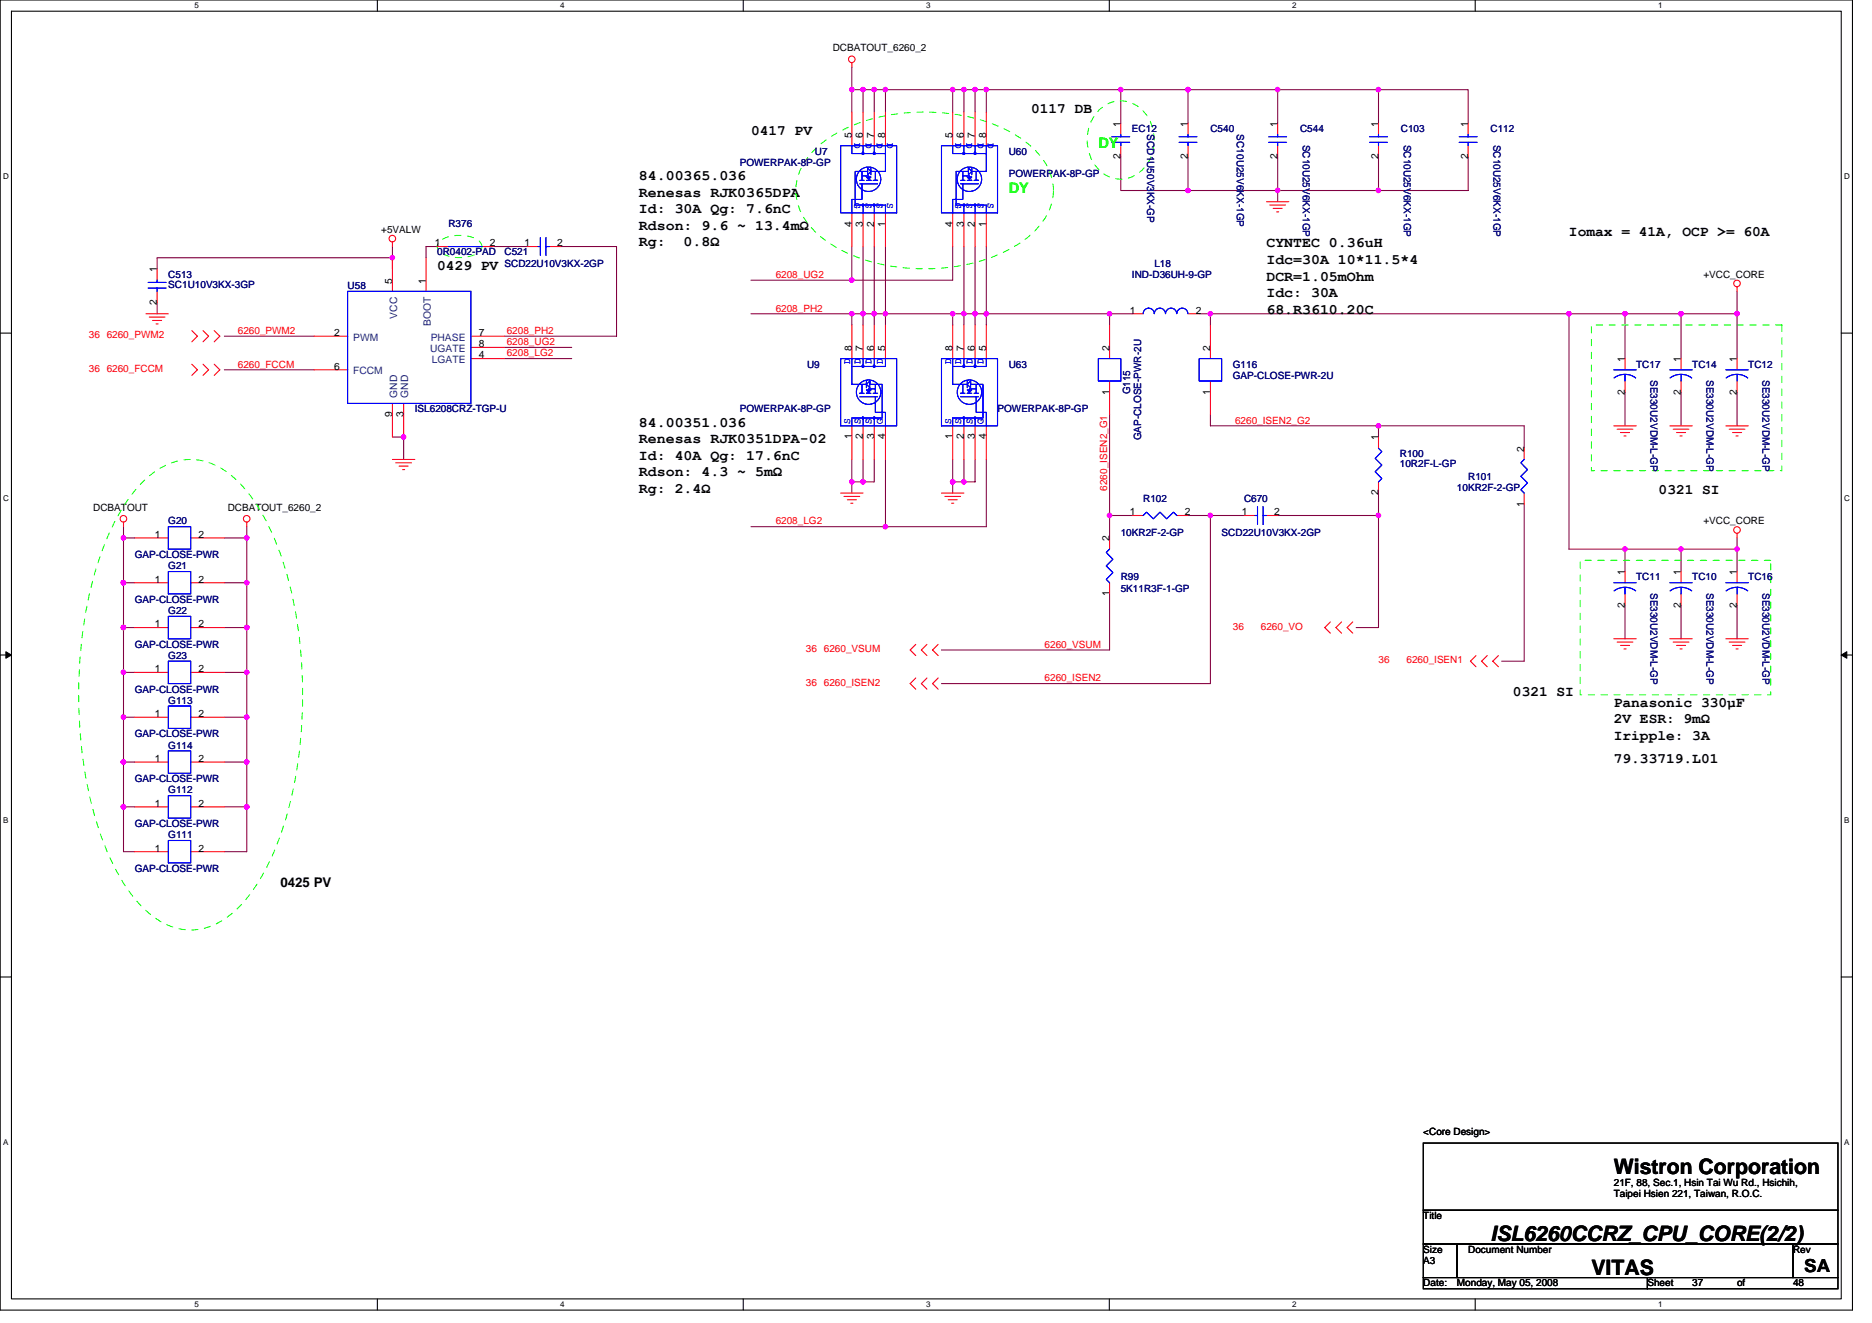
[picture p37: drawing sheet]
<svg xmlns="http://www.w3.org/2000/svg" width="297mm" height="210mm" viewBox="0 0 297 210" stroke-linecap="round" stroke-linejoin="round" font-family="sans-serif">
<defs><g id="words">
<g font-size="3.4">
<text x="256.1" y="186.2">Wistron Corporation</text>
<text x="236.5" y="196.9">ISL6260CCRZ_CPU_CORE(2/2)</text>
<text x="252.5" y="202.2">VITAS</text>
</g>
<text font-size="2.8" x="286.3" y="201.8">SA</text>
<g font-size="2.3">
<text x="163.6" y="17.9">0117 DB</text>
<text x="119.2" y="21.5">0417 PV</text>
<text x="101.4" y="28.6">84.00365.036</text>
<text x="101.4" y="31.2">Renesas RJK0365DPA</text>
<text x="101.4" y="33.8">Id: 30A Qg: 7.6nC</text>
<text x="101.4" y="36.5">Rdson: 9.6 ~ 13.4mΩ</text>
<text x="101.4" y="39.1">Rg:</text>
<text x="108.5" y="39.1">0.8Ω</text>
<text x="201" y="39.3">CYNTEC 0.36uH</text>
<text x="201" y="41.9">Idc=30A 10*11.5*4</text>
<text x="249" y="37.5">Iomax = 41A, OCP &gt;= 60A</text>
<text x="69.4" y="42.8">0429 PV</text>
<text x="201" y="44.5">DCR=1.05mOhm</text>
<text x="201" y="47.1">Idc: 30A</text>
<text x="201" y="49.8">68.R3610.20C</text>
<text x="101.4" y="67.7">84.00351.036</text>
<text x="101.4" y="70.3">Renesas RJK0351DPA-02</text>
<text x="101.4" y="73">Id: 40A Qg: 17.6nC</text>
<text x="101.4" y="75.6">Rdson: 4.3 ~ 5mΩ</text>
<text x="101.4" y="78.2">Rg: 2.4Ω</text>
<text x="263.2" y="78.4">0321 SI</text>
<text x="240.1" y="110.4">0321 SI</text>
<text x="256.1" y="112.2">Panasonic 330µF</text>
<text x="256.1" y="114.8">2V ESR: 9mΩ</text>
<text x="256.1" y="117.4">Iripple: 3A</text>
<text x="256.1" y="121.1">79.33719.L01</text>
</g>
<g font-size="2.3" fill="#0f0">
<text x="174.3" y="23.5">DY</text>
<text x="160.1" y="30.6">DY</text>
</g>
<text font-size="2.1" x="44.5" y="140.7">0425 PV</text>
<g font-size="1.6">
<text x="132.1" y="8.2">DCBATOUT_6260_2</text>
<text x="135.1" y="21.9" transform="rotate(-90 135.1 21.9)">5</text>
<text x="136.9" y="21.9" transform="rotate(-90 136.9 21.9)">6</text>
<text x="138.7" y="21.9" transform="rotate(-90 138.7 21.9)">7</text>
<text x="140.5" y="21.9" transform="rotate(-90 140.5 21.9)">8</text>
<text x="151.1" y="21.9" transform="rotate(-90 151.1 21.9)">5</text>
<text x="152.9" y="21.9" transform="rotate(-90 152.9 21.9)">6</text>
<text x="154.7" y="21.9" transform="rotate(-90 154.7 21.9)">7</text>
<text x="156.5" y="21.9" transform="rotate(-90 156.5 21.9)">8</text>
<text x="177.8" y="20.1" transform="rotate(-90 177.8 20.1)">1</text>
<text x="188.5" y="20.1" transform="rotate(-90 188.5 20.1)">1</text>
<text x="202.7" y="20.1" transform="rotate(-90 202.7 20.1)">1</text>
<text x="218.7" y="20.1" transform="rotate(-90 218.7 20.1)">1</text>
<text x="232.9" y="20.1" transform="rotate(-90 232.9 20.1)">1</text>
<text x="177.8" y="25.3" transform="rotate(-90 177.8 25.3)">2</text>
<text x="188.5" y="25.3" transform="rotate(-90 188.5 25.3)">2</text>
<text x="202.7" y="25.3" transform="rotate(-90 202.7 25.3)">2</text>
<text x="218.7" y="25.3" transform="rotate(-90 218.7 25.3)">2</text>
<text x="232.9" y="25.3" transform="rotate(-90 232.9 25.3)">2</text>
<text x="135.1" y="35.9" transform="rotate(-90 135.1 35.9)">4</text>
<text x="136.9" y="35.9" transform="rotate(-90 136.9 35.9)">3</text>
<text x="138.7" y="35.9" transform="rotate(-90 138.7 35.9)">2</text>
<text x="140.5" y="35.9" transform="rotate(-90 140.5 35.9)">1</text>
<text x="151.1" y="35.9" transform="rotate(-90 151.1 35.9)">4</text>
<text x="152.9" y="35.9" transform="rotate(-90 152.9 35.9)">3</text>
<text x="154.7" y="35.9" transform="rotate(-90 154.7 35.9)">2</text>
<text x="156.5" y="35.9" transform="rotate(-90 156.5 35.9)">1</text>
<text x="60.5" y="37">+5VALW</text>
<text x="69" y="39.1">1</text>
<text x="77.7" y="39.1">2</text>
<text x="83.2" y="39.1">1</text>
<text x="88.4" y="39.1">2</text>
<text x="24.9" y="43.2" transform="rotate(-90 24.9 43.2)">1</text>
<text x="62.2" y="45" transform="rotate(-90 62.2 45)">5</text>
<text x="67.6" y="45" transform="rotate(-90 67.6 45)">1</text>
<text x="270.3" y="44.1">+VCC_CORE</text>
<text x="24.9" y="48.4" transform="rotate(-90 24.9 48.4)">2</text>
<text x="53" y="53.3">2</text>
<text x="76" y="53.3">7</text>
<text x="179.3" y="49.8">1</text>
<text x="189.8" y="49.8">2</text>
<text x="53" y="58.7">6</text>
<text x="76" y="56.9">4</text>
<text x="76" y="55.1">8</text>
<text x="135.1" y="55.6" transform="rotate(-90 135.1 55.6)">8</text>
<text x="136.9" y="55.6" transform="rotate(-90 136.9 55.6)">7</text>
<text x="138.7" y="55.6" transform="rotate(-90 138.7 55.6)">6</text>
<text x="140.5" y="55.6" transform="rotate(-90 140.5 55.6)">5</text>
<text x="151.1" y="55.6" transform="rotate(-90 151.1 55.6)">8</text>
<text x="152.9" y="55.6" transform="rotate(-90 152.9 55.6)">7</text>
<text x="154.7" y="55.6" transform="rotate(-90 154.7 55.6)">6</text>
<text x="156.5" y="55.6" transform="rotate(-90 156.5 55.6)">5</text>
<text x="176" y="55.6" transform="rotate(-90 176 55.6)">2</text>
<text x="192" y="55.6" transform="rotate(-90 192 55.6)">2</text>
<text x="257.8" y="57.4" transform="rotate(-90 257.8 57.4)">1</text>
<text x="266.7" y="57.4" transform="rotate(-90 266.7 57.4)">1</text>
<text x="275.6" y="57.4" transform="rotate(-90 275.6 57.4)">1</text>
<text x="176" y="62.6" transform="rotate(-90 176 62.6)">1</text>
<text x="192" y="62.6" transform="rotate(-90 192 62.6)">1</text>
<text x="257.8" y="62.6" transform="rotate(-90 257.8 62.6)">2</text>
<text x="266.7" y="62.6" transform="rotate(-90 266.7 62.6)">2</text>
<text x="275.6" y="62.6" transform="rotate(-90 275.6 62.6)">2</text>
<text x="62.2" y="66.2" transform="rotate(-90 62.2 66.2)">9</text>
<text x="64" y="66.2" transform="rotate(-90 64 66.2)">3</text>
<text x="135.1" y="69.7" transform="rotate(-90 135.1 69.7)">1</text>
<text x="136.9" y="69.7" transform="rotate(-90 136.9 69.7)">2</text>
<text x="138.7" y="69.7" transform="rotate(-90 138.7 69.7)">3</text>
<text x="140.5" y="69.7" transform="rotate(-90 140.5 69.7)">4</text>
<text x="151.1" y="69.7" transform="rotate(-90 151.1 69.7)">1</text>
<text x="152.9" y="69.7" transform="rotate(-90 152.9 69.7)">2</text>
<text x="154.7" y="69.7" transform="rotate(-90 154.7 69.7)">3</text>
<text x="156.5" y="69.7" transform="rotate(-90 156.5 69.7)">4</text>
<text x="218.7" y="69.9" transform="rotate(-90 218.7 69.9)">1</text>
<text x="241.8" y="71.6" transform="rotate(-90 241.8 71.6)">2</text>
<text x="14.8" y="81.1">DCBATOUT</text>
<text x="36.1" y="81.1">DCBATOUT_6260_2</text>
<text x="179.3" y="81.8">1</text>
<text x="188" y="81.8">2</text>
<text x="197" y="81.8">1</text>
<text x="202.2" y="81.8">2</text>
<text x="218.7" y="78.6" transform="rotate(-90 218.7 78.6)">2</text>
<text x="241.8" y="80.4" transform="rotate(-90 241.8 80.4)">1</text>
<text x="270.3" y="83.2">+VCC_CORE</text>
<text x="24.6" y="85.3">1</text>
<text x="31.5" y="85.3">2</text>
<text x="176" y="85.9" transform="rotate(-90 176 85.9)">2</text>
<text x="24.6" y="92.4">1</text>
<text x="31.5" y="92.4">2</text>
<text x="176" y="94.6" transform="rotate(-90 176 94.6)">1</text>
<text x="257.8" y="91.2" transform="rotate(-90 257.8 91.2)">1</text>
<text x="266.7" y="91.2" transform="rotate(-90 266.7 91.2)">1</text>
<text x="275.6" y="91.2" transform="rotate(-90 275.6 91.2)">1</text>
<text x="24.6" y="99.5">1</text>
<text x="31.5" y="99.5">2</text>
<text x="257.8" y="96.4" transform="rotate(-90 257.8 96.4)">2</text>
<text x="266.7" y="96.4" transform="rotate(-90 266.7 96.4)">2</text>
<text x="275.6" y="96.4" transform="rotate(-90 275.6 96.4)">2</text>
<text x="24.6" y="106.7">1</text>
<text x="31.5" y="106.7">2</text>
<text x="24.6" y="113.8">1</text>
<text x="31.5" y="113.8">2</text>
<text x="24.6" y="120.9">1</text>
<text x="31.5" y="120.9">2</text>
<text x="24.6" y="128">1</text>
<text x="31.5" y="128">2</text>
<text x="24.6" y="135.1">1</text>
<text x="31.5" y="135.1">2</text>
<text x="225.8" y="180.1">&lt;Core Design&gt;</text>
<text x="256.1" y="188.1">21F, 88, Sec.1, Hsin Tai Wu Rd., Hsichih,</text>
<text x="256.1" y="189.9">Taipei Hsien 221, Taiwan, R.O.C.</text>
<text x="225.8" y="193.4">Title</text>
<text x="225.8" y="200.6">A3</text>
<text x="225.8" y="198.8">Size</text>
<text x="233" y="198.8">Document Number</text>
<text x="284.5" y="198.8">Rev</text>
<text x="225.8" y="204.1">Date:</text>
<text x="231.2" y="204.1">Monday, May 05, 2008</text>
<text x="261.4" y="204.1">Sheet</text>
<text x="268.5" y="204.1">37</text>
<text x="275.6" y="204.1">of</text>
<text x="284.5" y="204.1">48</text>
</g>
<g font-size="1.6" fill="#00f">
<text x="135.6" y="22.8" transform="rotate(90 135.6 22.8)">D</text>
<text x="137.4" y="22.8" transform="rotate(90 137.4 22.8)">D</text>
<text x="139.1" y="22.8" transform="rotate(90 139.1 22.8)">D</text>
<text x="140.8" y="22.8" transform="rotate(90 140.8 22.8)">D</text>
<text x="151.6" y="22.8" transform="rotate(90 151.6 22.8)">D</text>
<text x="153.4" y="22.8" transform="rotate(90 153.4 22.8)">D</text>
<text x="155.1" y="22.8" transform="rotate(90 155.1 22.8)">D</text>
<text x="156.8" y="22.8" transform="rotate(90 156.8 22.8)">D</text>
<text x="135.6" y="32.2" transform="rotate(90 135.6 32.2)">G</text>
<text x="137.4" y="32.2" transform="rotate(90 137.4 32.2)">S</text>
<text x="139.1" y="32.2" transform="rotate(90 139.1 32.2)">S</text>
<text x="140.8" y="32.2" transform="rotate(90 140.8 32.2)">S</text>
<text x="151.6" y="32.2" transform="rotate(90 151.6 32.2)">G</text>
<text x="153.4" y="32.2" transform="rotate(90 153.4 32.2)">S</text>
<text x="155.1" y="32.2" transform="rotate(90 155.1 32.2)">S</text>
<text x="156.8" y="32.2" transform="rotate(90 156.8 32.2)">S</text>
<text x="134.9" y="57.8" transform="rotate(-90 134.9 57.8)">D</text>
<text x="136.5" y="57.8" transform="rotate(-90 136.5 57.8)">D</text>
<text x="138.3" y="57.8" transform="rotate(-90 138.3 57.8)">D</text>
<text x="140.1" y="57.8" transform="rotate(-90 140.1 57.8)">D</text>
<text x="150.9" y="57.8" transform="rotate(-90 150.9 57.8)">D</text>
<text x="152.5" y="57.8" transform="rotate(-90 152.5 57.8)">D</text>
<text x="154.3" y="57.8" transform="rotate(-90 154.3 57.8)">D</text>
<text x="156.1" y="57.8" transform="rotate(-90 156.1 57.8)">D</text>
<text x="134.9" y="67.2" transform="rotate(-90 134.9 67.2)">S</text>
<text x="136.5" y="67.2" transform="rotate(-90 136.5 67.2)">S</text>
<text x="138.3" y="67.2" transform="rotate(-90 138.3 67.2)">S</text>
<text x="140.1" y="67.2" transform="rotate(-90 140.1 67.2)">G</text>
<text x="150.9" y="67.2" transform="rotate(-90 150.9 67.2)">S</text>
<text x="152.5" y="67.2" transform="rotate(-90 152.5 67.2)">S</text>
<text x="154.3" y="67.2" transform="rotate(-90 154.3 67.2)">S</text>
<text x="156.1" y="67.2" transform="rotate(-90 156.1 67.2)">G</text>
</g>
<g font-size="1.6" fill="#000080">
<text x="179.6" y="21">EC12</text>
<text x="182.1" y="21.3" transform="rotate(90 182.1 21.3)">SCD1U50V3KX-GP</text>
<text x="192.1" y="21">C540</text>
<text x="196.3" y="21.3" transform="rotate(90 196.3 21.3)">SC10U25V6KX-1GP</text>
<text x="206.3" y="21">C544</text>
<text x="206.8" y="22.9" transform="rotate(90 206.8 22.9)">SC10U25V6KX-1GP</text>
<text x="222.3" y="21">C103</text>
<text x="222.8" y="22.9" transform="rotate(90 222.8 22.9)">SC10U25V6KX-1GP</text>
<text x="236.5" y="21">C112</text>
<text x="237" y="22.9" transform="rotate(90 237 22.9)">SC10U25V6KX-1GP</text>
<text x="117.4" y="26.3">POWERPAK-8P-GP</text>
<text x="129.3" y="24.5">U7</text>
<text x="160.1" y="24.5">U60</text>
<text x="160.1" y="28.1">POWERPAK-8P-GP</text>
<text x="69.4" y="40.5">0R0402-PAD</text>
<text x="71.2" y="36.1">R376</text>
<text x="80" y="40.5">C521</text>
<text x="26.7" y="44.1">C513</text>
<text x="26.7" y="45.7">SC1U10V3KX-3GP</text>
<text x="55.2" y="45.9">U58</text>
<text x="80" y="42.3">SCD22U10V3KX-2GP</text>
<text x="179.6" y="44.1">IND-D36UH-9-GP</text>
<text x="183.2" y="42.3">L18</text>
<text x="128.1" y="58.3">U9</text>
<text x="160.1" y="58.3">U63</text>
<text x="195.6" y="58.3">G116</text>
<text x="259.6" y="58.3">TC17</text>
<text x="268.5" y="58.3">TC14</text>
<text x="277.4" y="58.3">TC12</text>
<text x="65.8" y="65.4">ISL6208CRZ-TGP-U</text>
<text x="117.4" y="65.4">POWERPAK-8P-GP</text>
<text x="158.3" y="65.4">POWERPAK-8P-GP</text>
<text x="179.3" y="62.6" transform="rotate(-90 179.3 62.6)">G115</text>
<text x="195.6" y="60.1">GAP-CLOSE-PWR-2U</text>
<text x="261.9" y="60.3" transform="rotate(90 261.9 60.3)">SE330U2VDM-L-GP</text>
<text x="270.8" y="60.3" transform="rotate(90 270.8 60.3)">SE330U2VDM-L-GP</text>
<text x="279.7" y="60.3" transform="rotate(90 279.7 60.3)">SE330U2VDM-L-GP</text>
<text x="181.1" y="69.9" transform="rotate(-90 181.1 69.9)">GAP-CLOSE-PWR-2U</text>
<text x="222.1" y="72.5">R100</text>
<text x="222.1" y="74.1">10R2F-L-GP</text>
<text x="231.2" y="77.9">10KR2F-2-GP</text>
<text x="233" y="76.1">R101</text>
<text x="26.7" y="83.2">G20</text>
<text x="181.4" y="79.7">R102</text>
<text x="197.4" y="79.7">C670</text>
<text x="21.4" y="88.5">GAP-CLOSE-PWR</text>
<text x="177.8" y="85">10KR2F-2-GP</text>
<text x="193.8" y="85">SCD22U10V3KX-2GP</text>
<text x="21.4" y="95.7">GAP-CLOSE-PWR</text>
<text x="26.7" y="90.3">G21</text>
<text x="177.8" y="92.1">R99</text>
<text x="177.8" y="93.9">5K11R3F-1-GP</text>
<text x="259.6" y="92.1">TC11</text>
<text x="261.9" y="94.1" transform="rotate(90 261.9 94.1)">SE330U2VDM-L-GP</text>
<text x="268.5" y="92.1">TC10</text>
<text x="270.8" y="94.1" transform="rotate(90 270.8 94.1)">SE330U2VDM-L-GP</text>
<text x="277.4" y="92.1">TC16</text>
<text x="279.7" y="94.1" transform="rotate(90 279.7 94.1)">SE330U2VDM-L-GP</text>
<text x="26.7" y="97.4">G22</text>
<text x="21.4" y="102.8">GAP-CLOSE-PWR</text>
<text x="26.7" y="104.5">G23</text>
<text x="21.4" y="109.9">GAP-CLOSE-PWR</text>
<text x="26.7" y="111.7">G113</text>
<text x="21.4" y="117">GAP-CLOSE-PWR</text>
<text x="26.7" y="118.8">G114</text>
<text x="21.4" y="124.1">GAP-CLOSE-PWR</text>
<text x="26.7" y="125.9">G112</text>
<text x="21.4" y="131.2">GAP-CLOSE-PWR</text>
<text x="26.7" y="133">G111</text>
<text x="21.4" y="138.3">GAP-CLOSE-PWR</text>
</g>
<g font-size="1.6" fill="#f00">
<text x="123.1" y="44.1">6208_UG2</text>
<text x="14.1" y="53.7">36</text>
<text x="16.9" y="53.7">6260_PWM2</text>
<text x="37.7" y="53">6260_PWM2</text>
<text x="80.4" y="53">6208_PH2</text>
<text x="123.1" y="49.4">6208_PH2</text>
<text x="14.1" y="59">36</text>
<text x="16.9" y="59">6260_FCCM</text>
<text x="37.7" y="58.3">6260_FCCM</text>
<text x="80.4" y="54.8">6208_UG2</text>
<text x="80.4" y="56.5">6208_LG2</text>
<text x="196" y="67.2">6260_ISEN2_G2</text>
<text x="175.7" y="77.9" transform="rotate(-90 175.7 77.9)">6260_ISEN2_G1</text>
<text x="123.1" y="83.2">6208_LG2</text>
<text x="195.6" y="99.9">36</text>
<text x="200.1" y="99.9">6260_VO</text>
<text x="127.9" y="103.5">36</text>
<text x="130.7" y="103.5">6260_VSUM</text>
<text x="165.8" y="102.8">6260_VSUM</text>
<text x="218.7" y="105.3">36</text>
<text x="223.2" y="105.3">6260_ISEN1</text>
<text x="127.9" y="108.8">36</text>
<text x="130.7" y="108.8">6260_ISEN2</text>
<text x="165.8" y="108.1">6260_ISEN2</text>
</g>
<g font-size="1.6" fill="#004080">
<text x="63" y="50.6" transform="rotate(-90 63 50.6)">VCC</text>
<text x="68.3" y="51.7" transform="rotate(-90 68.3 51.7)">BOOT</text>
<text x="56" y="54.1">PWM</text>
<text x="56" y="59.4">FCCM</text>
<text x="68.3" y="55.8">UGATE</text>
<text x="68.3" y="54.1">PHASE</text>
<text x="68.5" y="57.6">LGATE</text>
<text x="63" y="63.1" transform="rotate(-90 63 63.1)">GND</text>
<text x="64.8" y="63.1" transform="rotate(-90 64.8 63.1)">GND</text>
</g>
<g font-size="1.3">
<text x="30.8" y="1.3">5</text>
<text x="88.9" y="1.3">4</text>
<text x="147" y="1.3">3</text>
<text x="205" y="1.3">2</text>
<text x="263.1" y="1.3">1</text>
<text x=".5" y="28.4">D</text>
<text x="292.6" y="28.4">D</text>
<text x=".5" y="79.5">C</text>
<text x="292.6" y="79.5">C</text>
<text x=".5" y="130.6">B</text>
<text x="292.6" y="130.6">B</text>
<text x=".5" y="181.7">A</text>
<text x="292.6" y="181.7">A</text>
<text x="30.8" y="207.4">5</text>
<text x="88.9" y="207.4">4</text>
<text x="147" y="207.4">3</text>
<text x="205" y="207.4">2</text>
<text x="263.1" y="207.4">1</text>
</g>
</g></defs>
<path d="M0 0h293.9v207.9h-293.9zM1.8 1.8h290.4v204.3h-290.4z" fill="none" stroke="#000" stroke-width=".17"/>
<g fill="#fff">
<path d="M30.8 .2h.7v1.4h-.7z"/>
<path d="M30.8 206.3h.7v1.4h-.7z"/>
</g>
<path d="M59.9 0v1.8M59.9 206.1v1.8" fill="none" stroke="#000" stroke-width=".17"/>
<g fill="#fff">
<path d="M88.9 .2h.7v1.4h-.7z"/>
<path d="M88.9 206.3h.7v1.4h-.7z"/>
</g>
<path d="M117.9 0v1.8M117.9 206.1v1.8" fill="none" stroke="#000" stroke-width=".17"/>
<g fill="#fff">
<path d="M147 .2h.7v1.4h-.7z"/>
<path d="M147 206.3h.7v1.4h-.7z"/>
</g>
<path d="M176 0v1.8M176 206.1v1.8" fill="none" stroke="#000" stroke-width=".17"/>
<g fill="#fff">
<path d="M205 .2h.7v1.4h-.7z"/>
<path d="M205 206.3h.7v1.4h-.7z"/>
</g>
<path d="M234.1 0v1.8M234.1 206.1v1.8" fill="none" stroke="#000" stroke-width=".17"/>
<g fill="#fff">
<path d="M263.1 .2h.7v1.4h-.7z"/>
<path d="M263.1 206.3h.7v1.4h-.7z"/>
<path d="M.5 27.3h.9v1.4h-.9z"/>
<path d="M292.6 27.3h.9v1.4h-.9z"/>
<path d="M.5 78.4h.9v1.4h-.9z"/>
<path d="M292.6 78.4h.9v1.4h-.9z"/>
</g>
<path d="M0 52.9h1.8M292.2 52.9h1.7" fill="none" stroke="#000" stroke-width=".17"/>
<g fill="#fff">
<path d="M.5 129.5h.8v1.4h-.8z"/>
<path d="M292.6 129.5h.9v1.4h-.9z"/>
</g>
<path d="M0 103.9h1.8M292.2 103.9h1.7" fill="none" stroke="#000" stroke-width=".17"/>
<path d="M.9 103.4l.9 .5-.9 .5zM292.2 103.9l.8-.5v1z" fill="#000" stroke="#000" stroke-width=".16"/>
<g fill="#fff">
<path d="M.5 180.5h.8v1.4h-.8z"/>
<path d="M292.6 180.5h.9v1.4h-.9z"/>
</g>
<path d="M0 155h1.8M292.2 155h1.7M225.8 197.4h5.4v5.3h-5.4zM225.8 181.4h65.8v10.6h-65.8zM225.8 192h65.8v5.4h-65.8zM231.2 197.4h53.3v5.3h-53.3zM284.5 197.4h7.1v5.3h-7.1zM225.8 202.7h35.6v1.8h-35.6zM261.4 202.7h30.2v1.8h-30.2z" fill="none" stroke="#000" stroke-width=".17"/>
<g fill="none" stroke="#800040" stroke-width=".17">
<path d="M135.2 14.2h1.7v3.6M135.2 10.7v7.1M136.9 14.2h1.8v3.6M138.7 14.2h1.8v3.6M140.5 14.2h10.7M151.2 14.2h1.7v3.6M151.2 14.2v3.6M152.9 14.2h1.8v3.6M154.7 14.2h1.8v3.6M156.5 14.2h21.3v5.4M177.8 14.2h24.9M188.5 14.2v5.4"/>
<path d="M202.7 14.2h16v5.4M202.7 14.2v5.4M218.7 14.2h14.3v5.4M62.3 39.1v3.6M69.4 39.1h-1.8v1.8M78.3 39.1h5.3M88.9 39.1h8.9v14.2h-17.8M135.2 39.1v5.3M136.9 39.1v12.5M138.7 39.1v12.5M140.5 39.1v12.5M151.2 39.1v5.3h-32"/>
<path d="M152.9 39.1v10.7h26.7M154.7 39.1v12.5M156.5 39.1v12.5M177.8 24.9v5.3h10.7M188.5 24.9v5.3M202.7 24.9v7.1M218.7 24.9v5.3M233 24.9v5.3h-44.5M24.9 48v1.8M35.6 53.3h14.2M35.6 58.7h14.2M62.3 40.9h-37.4v1.8"/>
<path d="M80 55.1h10.7M80 56.9h10.7M119.2 49.8h32M135.2 49.8v1.8M151.2 49.8h1.7v1.8M151.2 49.8v1.8M176.1 49.8v1.8M190.3 49.8h85.3M192.1 49.8v1.8M249 49.8v37.3h26.6M257.8 49.8v7.1M266.7 49.8v7.1"/>
<path d="M275.6 46.2v10.7M62.3 69.3h1.7v3.6M135.2 72.9v5.3M136.9 72.9v3.6M138.7 72.9v3.6h-3.5M140.5 72.9v10.7M151.2 72.9v5.3M151.2 76.5h1.7M152.9 72.9v3.6h1.8v-3.6M156.5 72.9v10.7h-37.3M176.1 65.8v19.5M192.1 65.8v1.8h49.7v3.5"/>
<path d="M218.7 67.6v1.7M218.7 78.2v21.4h-3.5M257.8 62.2v5.4M266.7 62.2v5.4M275.6 62.2v5.4M19.6 99.6v7.1h1.8M19.6 92.5v7.1h1.8M19.6 83.6v8.9M19.6 85.3h1.8M19.6 92.5h1.8M35.6 99.6h3.6M35.6 85.3h3.6"/>
<path d="M35.6 92.5h3.6M39.2 83.6v51.5h-3.6M176.1 81.8h3.5M176.1 94.2v8.9h-26.7M188.5 81.8h8.9M192.1 81.8v26.7h-42.7M202.7 81.8h16M241.8 80v24.9h-3.5M257.8 87.1v3.6M257.8 96v5.3M266.7 87.1v3.6M266.7 96v5.3"/>
<path d="M275.6 85.3v5.4M275.6 96v5.3M19.6 106.7v14.2M19.6 113.8h1.8M35.6 106.7h3.6M35.6 113.8h3.6M19.6 128v7.1h1.8M19.6 120.9v7.1h1.8M19.6 120.9h1.8M35.6 120.9h3.6M35.6 128h3.6"/>
</g>
<g fill="#f0f" stroke="#f0f" stroke-width=".17">
<circle cx="192.1" cy="81.8" r=".35"/>
<circle cx="218.7" cy="81.8" r=".35"/>
<circle cx="218.7" cy="67.6" r=".35"/>
<circle cx="135.2" cy="44.4" r=".35"/>
<circle cx="152.9" cy="76.4" r=".35"/>
<circle cx="151.2" cy="76.4" r=".35"/>
<circle cx="202.7" cy="30.2" r=".35"/>
<circle cx="176" cy="49.8" r=".35"/>
<circle cx="156.5" cy="49.8" r=".35"/>
<circle cx="136.9" cy="76.4" r=".35"/>
<circle cx="135.2" cy="76.4" r=".35"/>
<circle cx="151.2" cy="14.2" r=".35"/>
<circle cx="152.9" cy="14.2" r=".35"/>
<circle cx="154.7" cy="14.2" r=".35"/>
<circle cx="176" cy="81.8" r=".35"/>
<circle cx="140.5" cy="83.6" r=".35"/>
<circle cx="154.7" cy="49.8" r=".35"/>
<circle cx="64" cy="69.3" r=".35"/>
<circle cx="62.3" cy="40.9" r=".35"/>
<circle cx="188.5" cy="14.2" r=".35"/>
<circle cx="177.8" cy="14.2" r=".35"/>
<circle cx="218.7" cy="30.2" r=".35"/>
<circle cx="188.5" cy="30.2" r=".35"/>
<circle cx="218.7" cy="14.2" r=".35"/>
<circle cx="202.7" cy="14.2" r=".35"/>
<circle cx="275.6" cy="49.8" r=".35"/>
<circle cx="266.7" cy="49.8" r=".35"/>
<circle cx="275.6" cy="87.1" r=".35"/>
<circle cx="266.7" cy="87.1" r=".35"/>
<circle cx="257.8" cy="49.8" r=".35"/>
<circle cx="257.8" cy="87.1" r=".35"/>
<circle cx="248.9" cy="49.8" r=".35"/>
<circle cx="192.1" cy="49.8" r=".35"/>
<circle cx="136.9" cy="49.8" r=".35"/>
<circle cx="138.7" cy="49.8" r=".35"/>
<circle cx="140.5" cy="49.8" r=".35"/>
<circle cx="135.2" cy="49.8" r=".35"/>
<circle cx="140.5" cy="14.2" r=".35"/>
<circle cx="135.2" cy="14.2" r=".35"/>
<circle cx="136.9" cy="14.2" r=".35"/>
<circle cx="138.7" cy="14.2" r=".35"/>
<circle cx="152.9" cy="49.8" r=".35"/>
<circle cx="151.2" cy="49.8" r=".35"/>
<circle cx="156.5" cy="14.2" r=".35"/>
<circle cx="19.6" cy="92.4" r=".35"/>
<circle cx="19.6" cy="85.3" r=".35"/>
<circle cx="39.1" cy="85.3" r=".35"/>
<circle cx="39.1" cy="106.7" r=".35"/>
<circle cx="39.1" cy="99.6" r=".35"/>
<circle cx="39.1" cy="92.4" r=".35"/>
<circle cx="19.6" cy="106.7" r=".35"/>
<circle cx="19.6" cy="99.6" r=".35"/>
<circle cx="19.6" cy="120.9" r=".35"/>
<circle cx="19.6" cy="113.8" r=".35"/>
<circle cx="39.1" cy="113.8" r=".35"/>
<circle cx="39.1" cy="128" r=".35"/>
<circle cx="39.1" cy="120.9" r=".35"/>
<circle cx="19.6" cy="128" r=".35"/>
</g>
<g fill="none" stroke="#f00" stroke-width=".17">
<path d="M135.2 9.9v.8M135.2 17.8v5.3M136.9 17.8v5.3M138.7 17.8v5.3M140.5 17.8v5.3M151.2 17.8v5.3M152.9 17.8v5.3M154.7 17.8v5.3M156.5 17.8v5.3M177.8 19.6v1.7M188.5 19.6v1.7M202.7 19.6v1.7"/>
<path d="M218.7 19.6v1.7M233 19.6v1.7M62.3 38.4v.7M69.4 39.1h1.8M76.5 39.1h1.8M83.6 39.1h1.8M87.2 39.1h1.7M135.2 33.8v5.3M136.9 33.8v5.3M138.7 33.8v5.3M140.5 33.8v5.3M151.2 33.8v5.3"/>
<path d="M152.9 33.8v5.3M154.7 33.8v5.3M156.5 33.8v5.3M177.8 23.1v1.8M188.5 23.1v1.8M201 32h3.5M201.5 32.5h2.5M202 33.1h1.5M202.6 33.6h.3M202.7 23.1v1.8M218.7 23.1v1.8M233 23.1v1.8"/>
<path d="M23.2 49.8h3.5M23.7 50.3h2.5M24.2 50.8h1.5M24.8 51.4h.3M24.9 42.7v1.7M24.9 46.2v1.8M30.4 52.5l.9 .8-.9 .9M30.4 57.8l.9 .9-.9 .9M32.2 52.5l.9 .8-.9 .9M32.2 57.8l.9 .9-.9 .9M34 52.5l.9 .8-.9 .9M34 57.8l.9 .9-.9 .9"/>
<path d="M49.8 53.3h5.4M49.8 58.7h5.4M62.3 40.9v5.3M67.6 40.9v5.3M74.7 53.3h5.3M74.7 56.9h5.3M74.7 55.1h5.3M135.2 51.6v5.3M136.9 51.6v5.3M138.7 51.6v5.3M140.5 51.6v5.3M151.2 51.6v5.3"/>
<path d="M152.9 51.6v5.3M154.7 51.6v5.3M156.5 51.6v5.3M176.1 51.6v5.3M179.6 49.8h1.8M188.5 49.8h1.8M192.1 51.6v5.3M257.8 56.9v1.8M266.7 56.9v1.8M275.6 45.5v.7M275.6 56.9v1.8M62.3 64v5.3"/>
<path d="M62.3 72.9h3.5M62.8 73.4h2.5M63.3 74h1.5M63.9 74.5h.3M64 64v5.3M133.4 78.2h3.5M133.9 78.8h2.5M134.4 79.3h1.5M135 79.8h.3M135.2 67.6v5.3M136.9 67.6v5.3M138.7 67.6v5.3"/>
<path d="M140.5 67.6v5.3M149.4 78.2h3.5M149.9 78.8h2.5M150.4 79.3h1.5M151 79.8h.3M151.2 67.6v5.3M152.9 67.6v5.3M154.7 67.6v5.3M156.5 67.6v5.3M176.1 60.5v5.3M192.1 60.5v5.3M218.7 69.3v1.8"/>
<path d="M218.7 76.5v1.7M241.8 71.1v1.8M241.8 78.2v1.8M256.1 67.6h3.5M256.6 68.1h2.5M257.1 68.6h1.5M257.7 69.2h.3M257.8 60.5v1.7M265 67.6h3.5M265.5 68.1h2.5M266 68.6h1.5M266.6 69.2h.3"/>
<path d="M266.7 60.5v1.7M273.9 67.6h3.5M274.4 68.1h2.5M274.9 68.6h1.4M275.5 69.2h.3M275.6 60.5v1.7M19.6 82.8v.8M21.4 92.5h5.3M21.4 85.3h5.3M21.4 99.6h5.3M30.3 92.5h5.3M30.3 85.3h5.3"/>
<path d="M30.3 99.6h5.3M39.2 82.8v.8M176.1 85.3v1.8M176.1 92.5v1.7M179.6 81.8h1.8M186.7 81.8h1.8M197.4 81.8h1.8M201 81.8h1.7M211.1 98.7l-.9 .9 .9 .9M212.9 98.7l-.9 .9 .9 .9M214.6 98.7l-.8 .9 .8 .9M257.8 90.7v1.8"/>
<path d="M257.8 94.2v1.8M266.7 90.7v1.8M266.7 94.2v1.8M275.6 84.6v.7M275.6 90.7v1.8M275.6 94.2v1.8M21.4 106.7h5.3M21.4 113.8h5.3M30.3 106.7h5.3M30.3 113.8h5.3M145.3 102.2l-.9 .9 .9 .9M145.3 107.6l-.9 .9 .9 .8"/>
<path d="M147.1 102.2l-.9 .9 .9 .9M147.1 107.6l-.9 .9 .9 .8M148.9 102.2l-.9 .9 .9 .9M148.9 107.6l-.9 .9 .9 .8M234.2 104l-.9 .9 .9 .9M236 104l-.9 .9 .9 .9M237.8 104l-.9 .9 .9 .9M256.1 101.3h3.5M256.6 101.9h2.5M257.1 102.4h1.5M257.7 103h.3M265 101.3h3.5"/>
<path d="M265.5 101.9h2.5M266 102.4h1.5M266.6 103h.3M273.9 101.3h3.5M274.4 101.9h2.5M274.9 102.4h1.4M275.5 103h.3M21.4 135.1h5.3M21.4 120.9h5.3M21.4 128h5.3M30.3 135.1h5.3M30.3 120.9h5.3"/>
<path d="M30.3 128h5.3"/>
<circle cx="135.2" cy="9.4" r=".52"/>
<circle cx="62.3" cy="37.9" r=".52"/>
<circle cx="275.6" cy="45" r=".52"/>
<circle cx="19.6" cy="82.3" r=".52"/>
<circle cx="39.1" cy="82.3" r=".52"/>
<circle cx="275.6" cy="84.1" r=".52"/>
</g>
<path d="M174.7 17.2a4.9 4.9 0 0 1 7.4 1.3 6.6 6.6 0 0 1-2.6 9.6 5.2 5.2 0 0 1-6.7-3.9 6.8 6.8 0 0 1 1.9-7zM69.7 38.3a5.7 5.7 0 0 1 6.4 0 1.11 1.11 0 0 1-.4 1.9 5.8 5.8 0 0 1-6-.3 1.02 1.02 0 0 1 0-1.6zM129.4 23.6a23 23 0 0 1 13.4-5.6 30.2 30.2 0 0 1 17.7 3 13 13 0 0 1 6.3 6.8 8.6 8.6 0 0 1-2.8 9 23.1 23.1 0 0 1-13.4 5.6 30.1 30.1 0 0 1-17.7-3 13 13 0 0 1-6.3-6.8 8.6 8.6 0 0 1 2.8-9zM252.5 51.6h30.2v23.1h-30.2zM22.4 76.7a10.6 10.6 0 0 1 9.2-3.7 12.7 12.7 0 0 1 7.6 5 39.7 39.7 0 0 1 7 15.8 73.8 73.8 0 0 1-1.3 37.6 33.2 33.2 0 0 1-6.8 12.4 10.6 10.6 0 0 1-9.2 3.6 12.7 12.7 0 0 1-7.6-4.9 39.8 39.8 0 0 1-7-15.9 74 74 0 0 1 1.3-37.5 33.1 33.1 0 0 1 6.8-12.4zM250.7 88.9h30.3v21.3h-30.3z" fill="none" stroke="#0f0" stroke-width=".16" stroke-dasharray="1 1 1 1 1 1 1 1"/>
<g fill="none" stroke="#00f" stroke-width=".17">
<path d="M71.2 39.1h5.3M85.4 39.1h.3M85.7 37.7v2.8M86.6 39.1h.6M86.6 37.7v2.8M133.4 23.1h8.9v10.7h-8.9zM135.2 23.1v1.3h5.3M136.4 28.6h.7M136.4 29.2h2.9M136.8 27.9h1v.7h.4h-.7M136.8 27.2h-1.1v5.3h4.8v1.3M136.8 29.2v2.4h-1.6v2.2"/>
<path d="M136.8 32.4h.2v.2h-.2zM136.8 24.2h.2v.3h-.2zM136.9 23.1v1.3M136.9 32.5v1.3M137.5 28.1h.7l-.4 .3zM137.7 26.7l.5 .5-.5 .5v-1v.5h-.9v1.4M138.2 26.7v1M138.6 32.4h.2v.2h-.2zM138.6 24.2h.2v.3h-.2zM138.7 23.1v1.3M138.7 32.5v1.3M138.9 27.2v1.4h.4h-.7"/>
<path d="M140.5 23.1v4.1h-2.3M149.4 23.1h8.9v10.7h-8.9zM151.2 23.1v1.3h5.3M152.4 28.6h.7M152.4 29.2h2.9M152.8 27.9h1v.7h.4h-.7M152.8 27.2h-1.1v5.3h4.8v1.3M152.8 29.2v2.4h-1.6v2.2M152.8 32.4h.2v.2h-.2zM152.8 24.2h.2v.3h-.2zM152.9 23.1v1.3M152.9 32.5v1.3"/>
<path d="M153.5 28.1h.7l-.4 .3zM153.7 26.7l.5 .5-.5 .5v-1v.5h-.9v1.4M154.2 26.7v1M154.6 32.4h.2v.2h-.2zM154.6 24.2h.2v.3h-.2zM154.7 23.1v1.3M154.7 32.5v1.3M154.9 27.2v1.4h.4h-.7M156.5 23.1v4.1h-2.3M176.4 21.7h2.9M176.4 22.6h2.9M177.8 21.3v.4"/>
<path d="M177.8 22.6v.5M187.1 21.7h2.8M187.1 22.6h2.8M188.5 21.3v.4M188.5 22.6v.5M201.3 21.7h2.8M201.3 22.6h2.8M202.7 21.3v.4M202.7 22.6v.5M217.3 21.7h2.9M217.3 22.6h2.9M218.7 21.3v.4"/>
<path d="M218.7 22.6v.5M231.5 21.7h2.9M231.5 22.6h2.9M233 21.3v.4M233 22.6v.5M23.5 44.8h2.8M23.5 45.7h2.8M24.9 44.4v.4M24.9 45.7v.5M55.2 46.2h19.5v17.8h-19.5zM133.4 56.9h8.9v10.7h-8.9zM135.2 56.9v4.1h2.3"/>
<path d="M136.8 58h.2v.2h-.2zM136.9 56.9v1.2M138.6 58h.2v.2h-.2zM138.7 56.9v1.2M140.5 56.9v1.2h-5.3M149.4 56.9h8.9v10.7h-8.9zM151.2 56.9v4.1h2.3M152.8 58h.2v.2h-.2zM152.9 56.9v1.2M154.6 58h.2v.2h-.2zM154.7 56.9v1.2M156.5 56.9v1.2h-5.3"/>
<path d="M174.3 56.9h3.5v3.6h-3.5zM181.4 49.8a.88 .88 0 0 1 .9-.9 .88 .88 0 0 1 .9 .9M183.2 49.8a.88 .88 0 0 1 .9-.9 .88 .88 0 0 1 .8 .9 .89 .89 0 0 1 .9-.9 .89 .89 0 0 1 .9 .9 .89 .89 0 0 1 .9-.9 .89 .89 0 0 1 .9 .9M190.3 56.9h3.5v3.6h-3.5zM256.1 58.7h3.5M256.1 60a2.86 2.86 0 0 1 3.4 0M257.8 59.4v1.1M265 58.7h3.5M265 60a2.86 2.86 0 0 1 3.4 0M266.7 59.4v1.1M273.9 58.7h3.5M273.9 60a2.86 2.86 0 0 1 3.4 0"/>
<path d="M275.6 59.4v1.1M136.4 62.9h2.9M136.8 61v1.4h-.4h.7M136.8 66.2h.2v.2h-.2zM136.9 66.3v1.3M137.5 61.9h.7l-.4 .3zM137.5 60.5v1M138 60.5l-.5 .5 .5 .5v-1v.5h.9v1.4M138.6 62.4h.7M138.6 66.2h.2v.2h-.2zM138.7 66.3v1.3M138.9 61.7h-1.1v.7h-.3h.7"/>
<path d="M138.9 61h1.1v5.3h-4.8v1.3M138.9 62.9v2.5h1.6v2.2M152.4 62.9h2.9M152.8 61v1.4h-.4h.7M152.8 66.2h.2v.2h-.2zM152.9 66.3v1.3M153.5 61.9h.7l-.4 .3zM153.5 60.5v1M154 60.5l-.5 .5 .5 .5v-1v.5h.9v1.4M154.6 62.4h.7M154.6 66.2h.2v.2h-.2zM154.7 66.3v1.3"/>
<path d="M154.9 61.7h-1.1v.7h-.3h.7M154.9 61h1.1v5.3h-4.8v1.3M154.9 62.9v2.5h1.6v2.2M218.7 71.1l.6 .5-1.1 1.1 1.1 1.1-1.1 1 1.1 1.1-.6 .6M241.8 72.9l-.5 .5 1.1 1.1-1.1 1.1 1.1 1-1.1 1.1 .5 .5M26.7 90.7h3.6v3.5h-3.6zM26.7 83.6h3.6v3.5h-3.6zM26.7 97.8h3.6v3.5h-3.6zM176.1 87.1l-.6 .6 1.1 1-1.1 1.1 1.1 1-1.1 1.1 .6 .6M181.4 81.8l.5-.5 1.1 1 1.1-1 1 1 1.1-1 .5 .5M199.2 81.8h.3M199.5 80.4v2.8"/>
<path d="M200.4 81.8h.6M200.4 80.4v2.8M256.1 92.5h3.5M256.1 93.7a2.86 2.86 0 0 1 3.4 0M257.8 93.2v1M265 92.5h3.5M265 93.7a2.86 2.86 0 0 1 3.4 0M266.7 93.2v1M273.9 92.5h3.5M273.9 93.7a2.86 2.86 0 0 1 3.4 0M275.6 93.2v1M26.7 104.9h3.6v3.6h-3.6z"/>
<path d="M26.7 119.1h3.6v3.6h-3.6zM26.7 112h3.6v3.6h-3.6zM26.7 133.3h3.6v3.6h-3.6zM26.7 126.2h3.6v3.6h-3.6z"/>
<circle cx="137.8" cy="28.4" r="1.94"/>
<circle cx="153.8" cy="28.4" r="1.94"/>
<circle cx="137.8" cy="62.2" r="1.94"/>
<circle cx="153.8" cy="62.2" r="1.94"/>
</g>
<use href="#words"/>
</svg>
